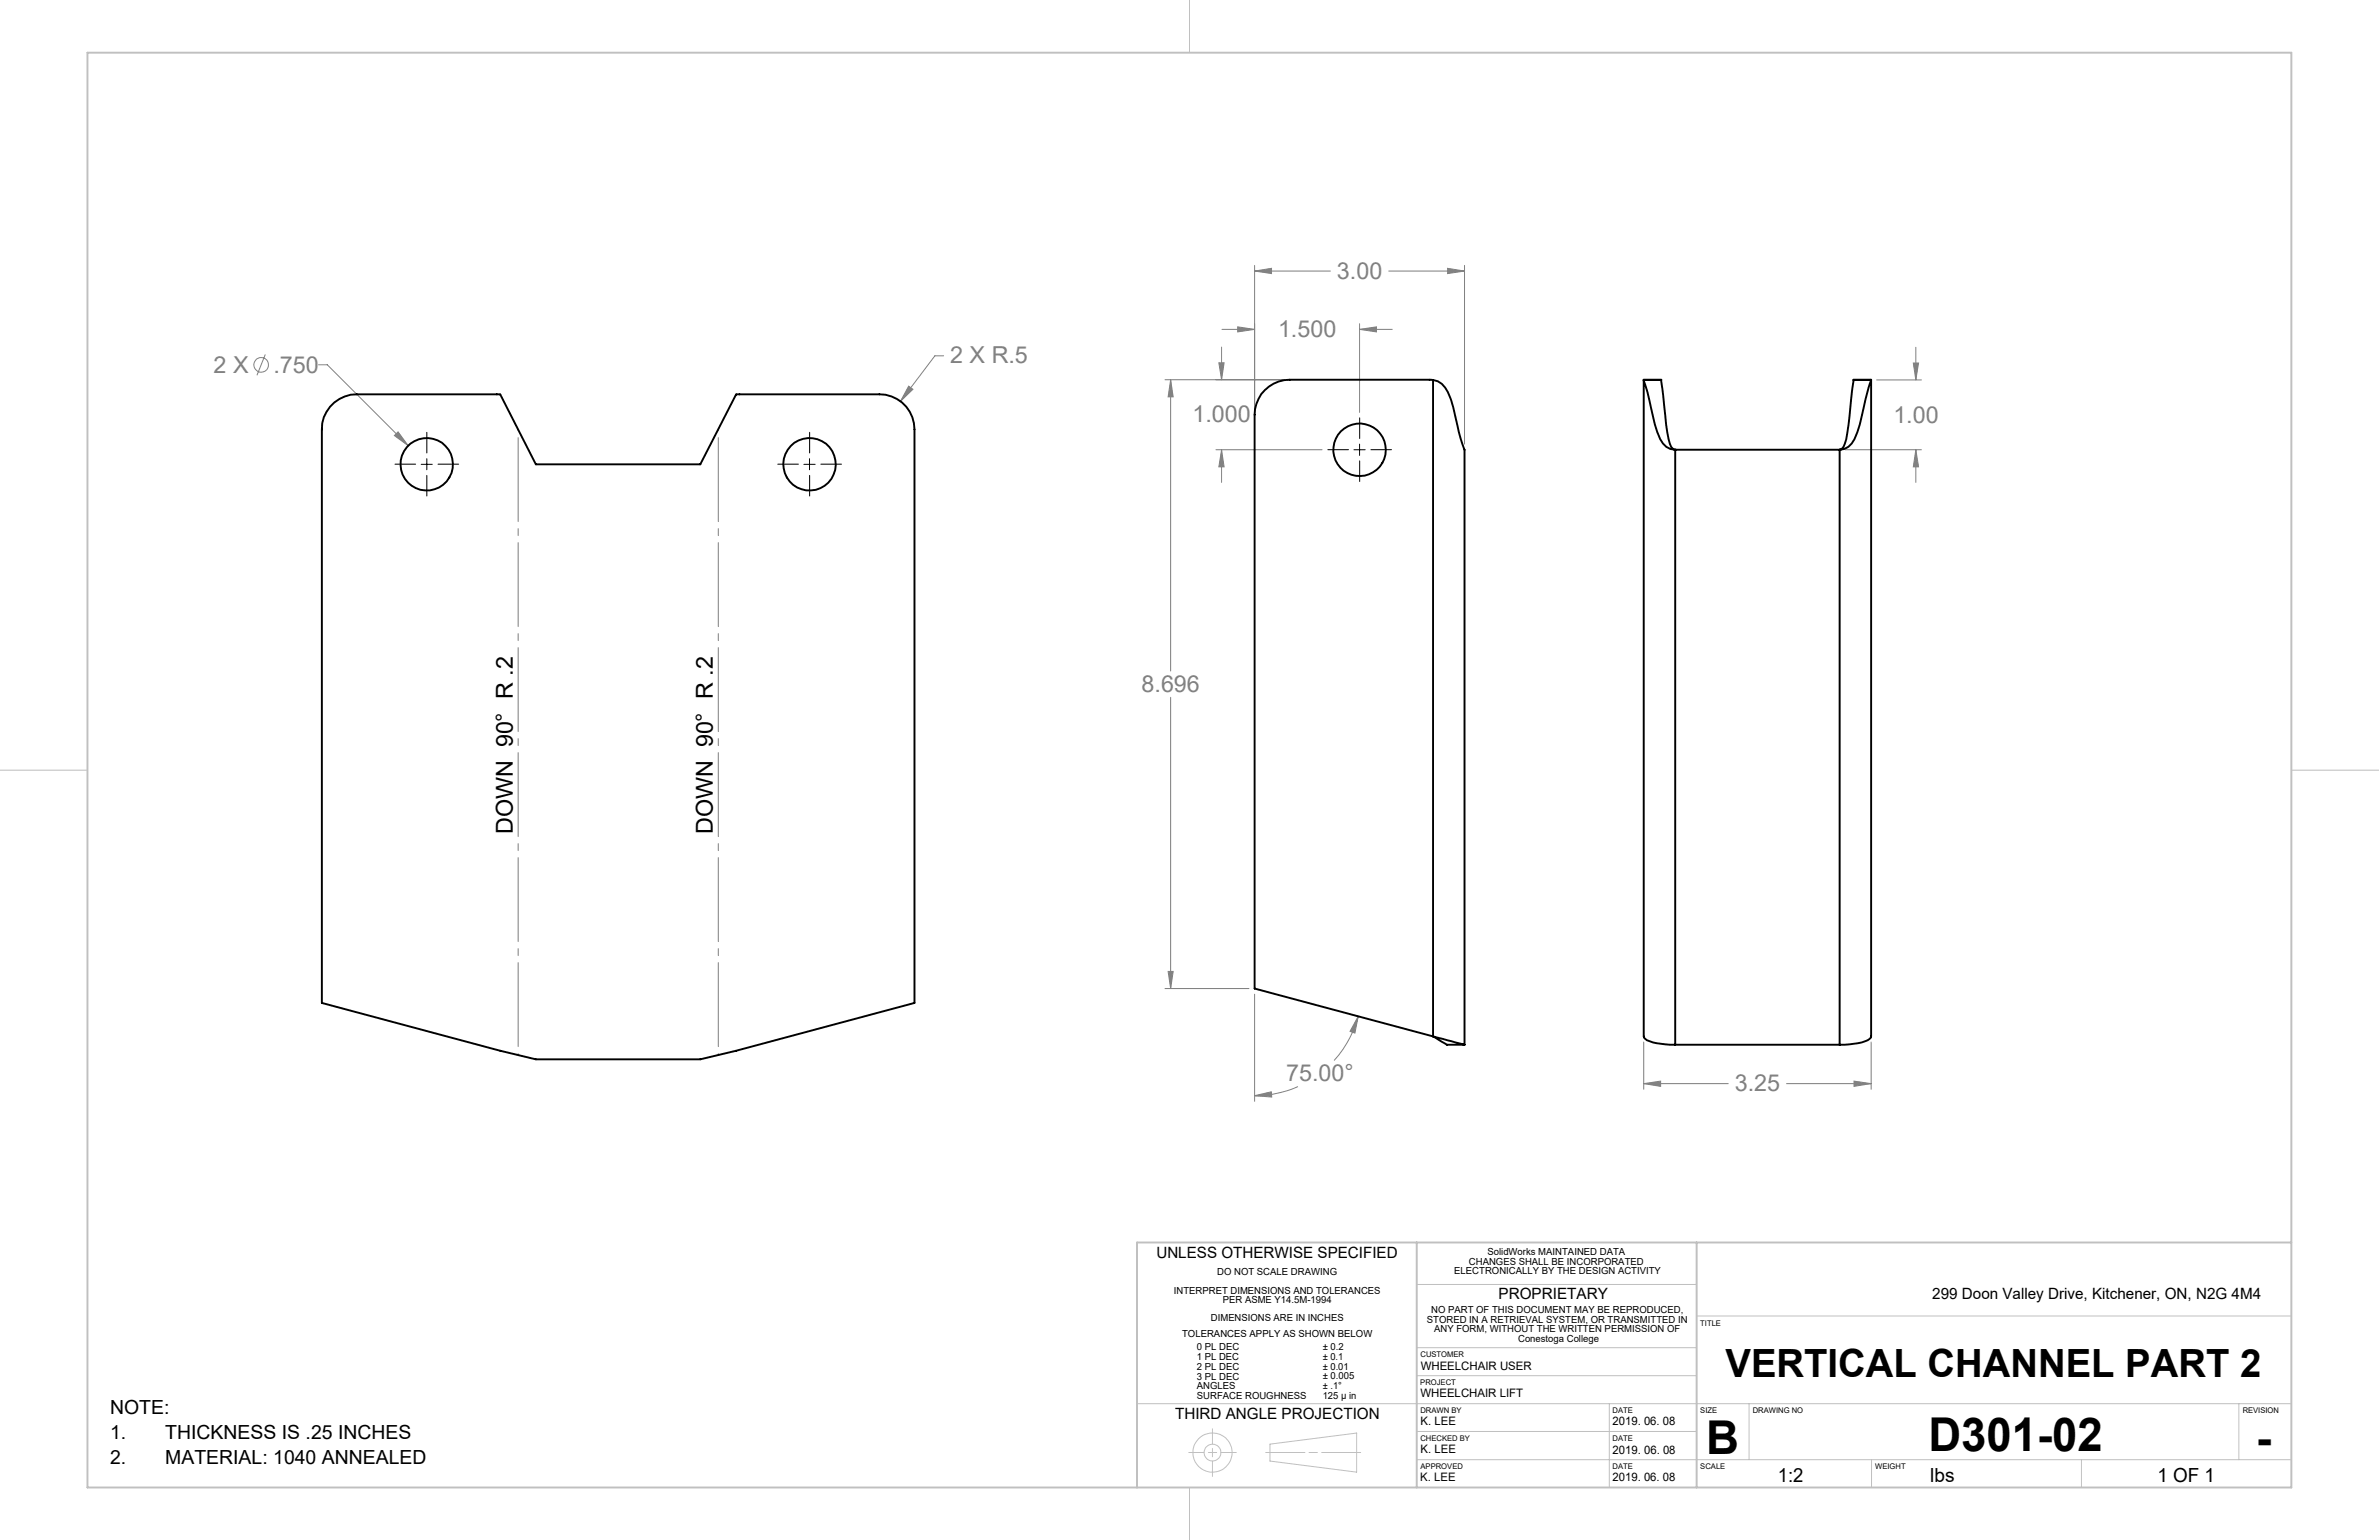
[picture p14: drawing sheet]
<svg xmlns="http://www.w3.org/2000/svg" width="432mm" height="279mm" viewBox="0 0 432 279" stroke-linecap="round" stroke-linejoin="round" font-family="sans-serif">
<defs><g id="words">
<g font-size="8.5">
<text x="309.7" y="263.8">B</text>
<text x="350" y="263.2">D301-02</text>
<text x="409.5" y="263.7">-</text>
</g>
<text font-size="7.1" x="313.2" y="249.9">VERTICAL CHANNEL PART 2</text>
<g font-size="4.2" fill="#808080">
<text x="242.7" y="50.6">3.00</text>
<text x="172.5" y="65.9">2 X R.5</text>
<text x="232" y="61.2">1.500</text>
<text x="38.8" y="67.6">2 X</text>
<text x="49.6" y="67.6">.750</text>
<text x="216.4" y="76.7">1.000</text>
<text x="343.7" y="76.7">1.00</text>
<text x="207.2" y="125.5">8.696</text>
<text x="233.4" y="196.2">75.00°</text>
<text x="314.9" y="198">3.25</text>
</g>
<g font-size="4.2">
<text x="93.1" y="151.4" transform="rotate(-90 93.1 151.4)">DOWN 90° R .2</text>
<text x="129.4" y="151.4" transform="rotate(-90 129.4 151.4)">DOWN 90° R .2</text>
</g>
<g font-size="3.5">
<text x="20" y="256.6">NOTE:</text>
<text x="20" y="261.1">1.</text>
<text x="30" y="261.1">THICKNESS IS .25 INCHES</text>
<text x="20" y="265.6">2.</text>
<text x="30" y="265.6">MATERIAL: 1040 ANNEALED</text>
<text x="322.7" y="268.9">1:2</text>
<text x="350.4" y="268.9">lbs</text>
<text x="391.6" y="268.9">1 OF 1</text>
</g>
<g font-size="2.8">
<text x="209.9" y="228.2">UNLESS OTHERWISE SPECIFIED</text>
<text x="272" y="235.8">PROPRIETARY</text>
<text x="350.7" y="235.8">299 Doon Valley Drive, Kitchener, ON, N2G 4M4</text>
<text x="213.3" y="257.5">THIRD ANGLE PROJECTION</text>
</g>
<g font-size="2.1">
<text x="257.9" y="248.5">WHEELCHAIR USER</text>
<text x="257.8" y="253.5">WHEELCHAIR LIFT</text>
<text x="257.8" y="263.7">K. LEE</text>
<text x="257.9" y="258.6">K. LEE</text>
<text x="292.7" y="258.6">2019. 06. 08</text>
<text x="292.7" y="263.7">2019. 06. 08</text>
<text x="257.8" y="268.8">K. LEE</text>
<text x="292.7" y="268.7">2019. 06. 08</text>
</g>
<g font-size="1.8">
<text x="270" y="227.7">SolidWorks MAINTAINED DATA</text>
<text x="220.9" y="231.4">DO NOT SCALE DRAWING</text>
<text x="264" y="231.2">ELECTRONICALLY BY THE DESIGN ACTIVITY</text>
<text x="266.6" y="229.4">CHANGES SHALL BE INCORPORATED</text>
<text x="213.1" y="234.7">INTERPRET DIMENSIONS AND TOLERANCES</text>
<text x="219.8" y="239.7">DIMENSIONS ARE IN INCHES</text>
<text x="222" y="236.5">PER ASME Y14.5M-1994</text>
<text x="259" y="240">STORED IN A RETRIEVAL SYSTEM, OR TRANSMITTED IN</text>
<text x="259.8" y="238.2">NO PART OF THIS DOCUMENT MAY BE REPRODUCED,</text>
<text x="214.6" y="242.7">TOLERANCES APPLY AS SHOWN BELOW</text>
<text x="217.3" y="245">0 PL DEC</text>
<text x="240.1" y="245">± 0.2</text>
<text x="260.3" y="241.7">ANY FORM, WITHOUT THE WRITTEN PERMISSION OF</text>
<text x="275.6" y="243.5">Conestoga College</text>
<text x="217.3" y="246.8">1 PL DEC</text>
<text x="217.3" y="248.5">2 PL DEC</text>
<text x="217.3" y="250.3">3 PL DEC</text>
<text x="240.1" y="246.7">± 0.1</text>
<text x="240.1" y="248.5">± 0.01</text>
<text x="240.1" y="250.3">± 0.005</text>
<text x="217.3" y="252">ANGLES</text>
<text x="217.3" y="253.8">SURFACE ROUGHNESS</text>
<text x="240.1" y="252">± .1°</text>
<text x="240.1" y="253.8">125 µ in</text>
</g>
<g font-size="1.4">
<text x="308.6" y="240.5">TITLE</text>
<text x="257.8" y="251.3">PROJECT</text>
<text x="257.8" y="246.2">CUSTOMER</text>
<text x="257.8" y="256.4">DRAWN BY</text>
<text x="292.7" y="256.3">DATE</text>
<text x="308.6" y="256.4">SIZE</text>
<text x="318.1" y="256.4">DRAWING NO</text>
<text x="407.1" y="256.3">REVISION</text>
<text x="257.8" y="261.5">CHECKED BY</text>
<text x="292.7" y="261.5">DATE</text>
<text x="257.8" y="266.5">APPROVED</text>
<text x="292.7" y="266.5">DATE</text>
<text x="308.6" y="266.5">SCALE</text>
<text x="340.4" y="266.5">WEIGHT</text>
</g>
</g></defs>
<g fill="none" stroke="#c0c0c0" stroke-width=".18">
<path d="M215.9 0v9.6M0 139.7h15.9M415.9 139.7h15.9M206.4 225.4v44.5M257.1 233h50.8M257.1 225.4v44.5M307.9 238.8h108M307.9 225.4v44.5M206.4 254.7h209.5M220.1 259.2v2.8M257.1 249.6h50.8M257.1 244.5h50.8"/>
<path d="M257.1 259.7h50.8M292.1 254.7v15.2M317.5 254.7v10.1M406.4 254.7v10.1M215.8 263.5h2.7M215.9 269.9v9.5M219.3 263.5h1.5M220.1 262.8v1.5M220.1 265.1v2.8M221.6 263.5h2.8M229.7 263.5h7.2M230.5 262l15.7-2v7.1l-15.7-2z"/>
<path d="M237.6 263.5h1.5M239.9 263.5h7.1M257.1 264.8h158.8M339.7 264.8v5.1M377.8 264.8v5.1"/>
<circle cx="220.1" cy="263.5" r="3.6"/>
<circle cx="220.1" cy="263.6" r="1.53"/>
</g>
<path d="M15.9 9.6h400v260.3h-400zM257.1 225.4v44.5M307.9 225.4v44.5M415.9 225.4h-209.5v44.5" fill="none" stroke="#c0c0c0" stroke-width=".35"/>
<g fill="none" stroke="#808080" stroke-width=".18">
<path d="M221.8 59.8h5.9M224.6 59.3l3.1 .5-3.1 .4zM227.7 49.2l3.1-.5v.9zM227.7 48.2v26M227.7 49.2h13.8M246.8 59.8l3-.5v.9zM246.8 58.7v16.1M246.8 59.8h5.9M252.1 49.2h13.7M262.7 48.7l3.1 .5-3.1 .4zM265.8 48.2v32.4M48.2 64.3l-1.6 3.8"/>
<path d="M57.8 66.2h1.6l14.7 14.7M72.2 78.4l1.9 2.5-2.5-1.9zM164.9 70.1l.8 .5-2.3 2.2zM171.3 64.6h-1.6l-6.3 8.2M211.5 68.9h21.5M212.5 68.9l.4 3.1h-.9zM212.5 68.9v52.8M221.2 65.8h1l-.5 3.1zM221.7 63v5.9M340.6 68.9h8.2M347.3 65.9h.9l-.5 3zM347.7 63v5.9"/>
<path d="M220.7 81.6h19.3M221.7 81.6l.5 3.1h-1zM221.7 81.6v5.9M334.9 81.6h13.9M347.7 81.6l.5 3.1h-.9zM347.7 81.6v5.9M212.5 126.5v52.9M211.5 179.4h15.2M212 176.2h.9l-.4 3.2zM227.7 198.8l3.1-.7v.9zM227.7 180.4v19.4M235.6 197.1a19.7 19.7 0 0 1-7.9 1.7"/>
<path d="M246.5 184.4l-.6 3-.9-.3zM246.5 184.4a19.9 19.9 0 0 1-4.4 8M298.3 196.6l3.1-.5v1zM298.3 189.1v8.5M298.3 196.6h15.4M324.3 196.6h15.3M336.5 196.1l3.1 .5-3.1 .5zM339.6 189.1v8.5"/>
<circle cx="47.4" cy="66.2" r="1.32"/>
</g>
<path d="M246.8 79.6v-3.8M75.4 84.2h-3.7M77.5 86.2v3.8M77.5 82.2v-3.8M79.5 84.2h3.7M144.9 84.2h-3.7M147 86.2v3.8M147 82.2v-3.8M149 84.2h3.7M244.8 81.6h-3.8M246.8 83.6v3.8M248.8 81.6h3.8" fill="none" stroke="#000" stroke-width=".18" stroke-dasharray="15.2 1.3 1.3 1.3"/>
<path d="M76.4 84.2h2.1M77.5 83.2v2M145.9 84.2h2.1M146.9 83.2v2M245.7 81.6h2.1M246.8 80.6v2" fill="none" stroke="#000" stroke-width=".18"/>
<path d="M130.4 77.9v113.5M94 191.4v-113.5" fill="none" stroke="#808080" stroke-width=".18" stroke-dasharray="15.2 1.3 1.3 1.3" stroke-dashoffset="-1.5"/>
<path d="M227.7 49.2l3.1-.5v.9zM262.7 48.7l3.1 .5-3.1 .4zM227.7 198.8l3.1-.7v.9zM246.5 184.4l-.6 3-.9-.3zM224.6 59.3l3.1 .5-3.1 .4zM246.8 59.8l3-.5v.9zM221.2 65.8h1l-.5 3.1zM221.7 81.6l.5 3.1h-1zM212.5 68.9l.4 3.1h-.9zM212 176.2h.9l-.4 3.2zM298.3 196.6l3.1-.5v1zM336.5 196.1l3.1 .5-3.1 .5zM347.7 81.6l.5 3.1h-.9zM347.3 65.9h.9l-.5 3zM72.2 78.4l-.6 .6 2.5 1.9zM164.9 70.1l-1.5 2.7 2.3-2.2z" fill="#808080"/>
<g fill="none" stroke="#000" stroke-width=".35">
<path d="M59.9 73.8a6.4 6.4 0 0 1 4.9-2.3l26 .1 6.5 12.6h29.8l6.6-12.7h25.9a6.3 6.3 0 0 1 6.4 6.4v104.1l-32.4 8.6-6.5 1.6h-29.8l-6.5-1.6-32.4-8.6v-104.1a5.9 5.9 0 0 1 1.5-4.1zM260.1 68.9h-26a6.4 6.4 0 0 0-6.4 6.3v104.2l32.4 8.6M260.1 68.9a3.5 3.5 0 0 1 2.7 2.2 32.2 32.2 0 0 1 2 7.3l1 3.2v107.9M260.1 68.9v119.1M298.3 68.9a57.4 57.4 0 0 1 2.1 8.1 7.2 7.2 0 0 0 2 4.1l.8 .4 .9 .1M298.3 68.9v119.1a1.37 1.37 0 0 0 1.1 .9l1.3 .4 3.4 .2M298.3 68.9h3.2M301.5 68.9l.9 8.1a13.6 13.6 0 0 0 .9 4.1l.4 .4 .4 .1M336.4 68.9l-.9 8.1a11.1 11.1 0 0 1-.9 4.1l-.3 .4-.4 .1M336.4 68.9h3.2M339.6 68.9a62.3 62.3 0 0 0-2 8.1 7.2 7.2 0 0 1-2.1 4.1l-.7 .4-.9 .1M339.6 68.9v119.1a1.37 1.37 0 0 1-1.1 .9l-1.2 .4-3.4 .2"/>
<path d="M304.1 81.6v107.9M304.1 81.6h29.8M333.9 81.6v107.9M260.1 188l5.7 1.5M260.1 188l2.5 1.5h3.2M304.1 189.5h29.8"/>
<circle cx="77.4" cy="84.2" r="4.8"/>
<circle cx="146.9" cy="84.2" r="4.8"/>
<circle cx="246.8" cy="81.6" r="4.8"/>
</g>
<path d="M333.7 81.6a.2 .2 0 0 1 .4 0 .2 .2 0 0 1-.4 0zM303.9 81.6a.17 .17 0 0 1 .3 0 .17 .17 0 0 1-.3 0z" fill="#000"/>
<use href="#words"/>
</svg>
